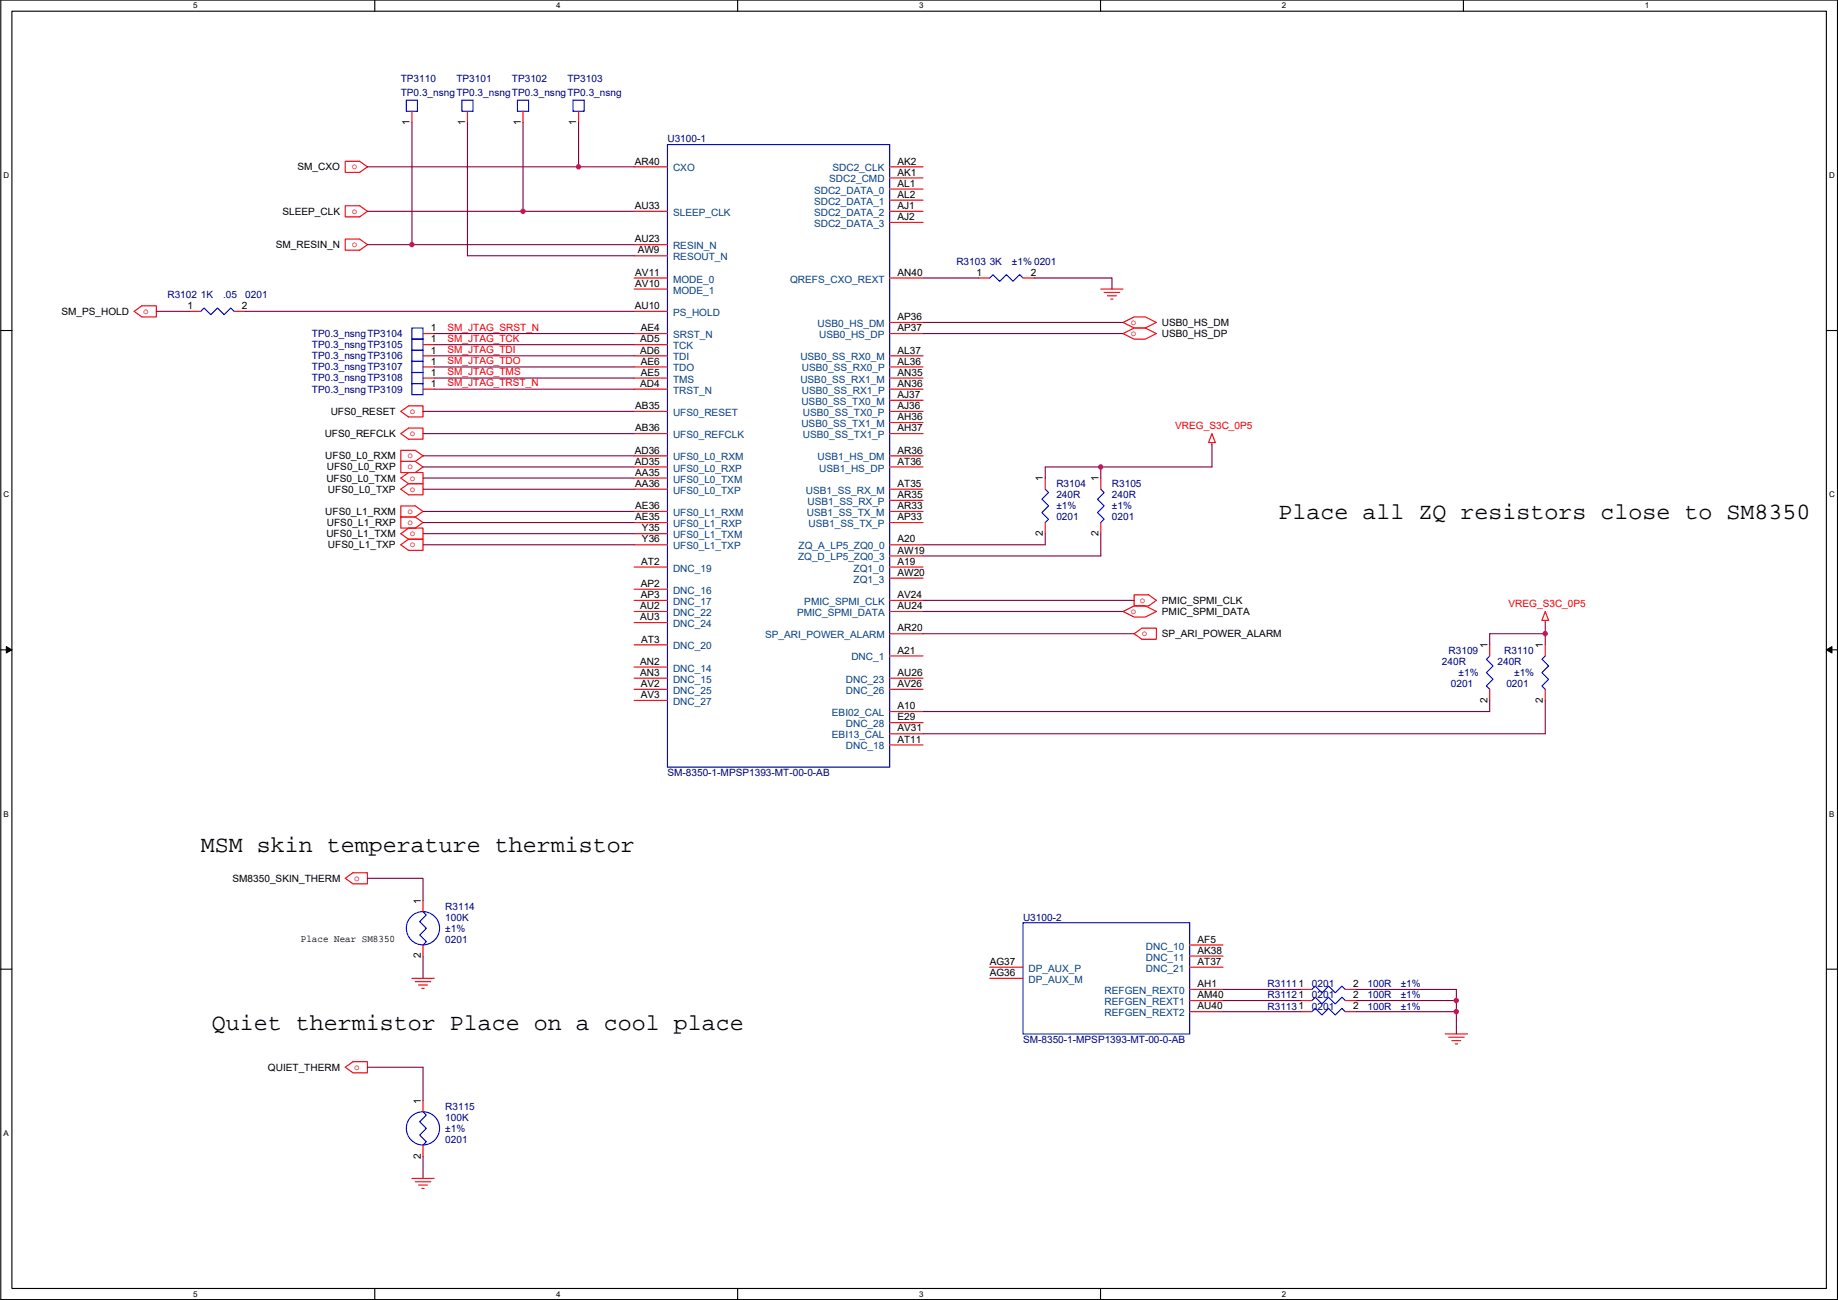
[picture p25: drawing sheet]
<svg xmlns="http://www.w3.org/2000/svg" width="420mm" height="297mm" viewBox="0 0 420 297" stroke-linecap="round" stroke-linejoin="round" font-family="sans-serif">
<defs><g id="words">
<g font-size="5.3">
<text x="292.3" y="118.6">Place all ZQ resistors close to SM8350</text>
<text x="45.9" y="194.8">MSM skin temperature thermistor</text>
<text x="48.4" y="235.4">Quiet thermistor Place on a cool place</text>
</g>
<g font-size="2.3" fill="#000080">
<text x="91.6" y="18.8">TP3110</text>
<text x="91.6" y="21.9">TP0.3_nsngTP0.3_nsngTP0.3_nsngTP0.3_nsng</text>
<text x="104.3" y="18.8">TP3101</text>
<text x="117" y="18.8">TP3102</text>
<text x="129.7" y="18.8">TP3103</text>
<text x="152.6" y="32.6">U3100-1</text>
<text x="218.6" y="60.5">R3103</text>
<text x="226.2" y="60.5">3K</text>
<text x="231.3" y="60.5">±1% 0201</text>
<text x="38.3" y="68.1">R3102</text>
<text x="45.9" y="68.1">1K</text>
<text x="51" y="68.1">.05</text>
<text x="56.1" y="68.1">0201</text>
<text x="71.3" y="77">TP0.3_nsngTP3104</text>
<text x="71.3" y="79.5">TP0.3_nsngTP3105</text>
<text x="71.3" y="82.1">TP0.3_nsngTP3106</text>
<text x="71.3" y="84.6">TP0.3_nsngTP3107</text>
<text x="71.3" y="87.2">TP0.3_nsngTP3108</text>
<text x="71.3" y="89.7">TP0.3_nsngTP3109</text>
<text x="241.5" y="111.3">R3104</text>
<text x="241.5" y="113.8">240R</text>
<text x="254.2" y="111.3">R3105</text>
<text x="254.2" y="113.8">240R</text>
<text x="241.5" y="116.4">±1%</text>
<text x="241.5" y="118.9">0201</text>
<text x="254.2" y="116.4">±1%</text>
<text x="254.2" y="118.9">0201</text>
<text x="331.1" y="149.4">R3109</text>
<text x="343.8" y="149.4">R3110</text>
<text x="329.6" y="151.9">240R</text>
<text x="333.4" y="154.5">±1%</text>
<text x="342.3" y="151.9">240R</text>
<text x="346.1" y="154.5">±1%</text>
<text x="331.6" y="157">0201</text>
<text x="344.4" y="157">0201</text>
<text x="152.6" y="177.3">SM-8350-1-MPSP1393-MT-00-0-AB</text>
<text x="101.8" y="207.8">R3114</text>
<text x="101.8" y="210.4">100K</text>
<text x="101.8" y="212.9">±1%</text>
<text x="101.8" y="215.4">0201</text>
<text x="233.9" y="210.4">U3100-2</text>
<text x="289.7" y="225.6">R31111</text>
<text x="299.9" y="225.6">0201</text>
<text x="312.6" y="225.6">100R</text>
<text x="320.2" y="225.6">±1%</text>
<text x="289.7" y="230.7">R31131</text>
<text x="289.7" y="228.1">R31121</text>
<text x="299.9" y="230.7">0201</text>
<text x="299.9" y="228.1">0201</text>
<text x="312.6" y="230.7">100R</text>
<text x="312.6" y="228.1">100R</text>
<text x="320.2" y="230.7">±1%</text>
<text x="320.2" y="228.1">±1%</text>
<text x="233.9" y="238.3">SM-8350-1-MPSP1393-MT-00-0-AB</text>
<text x="101.8" y="253.5">R3115</text>
<text x="101.8" y="256.1">100K</text>
<text x="101.8" y="258.6">±1%</text>
<text x="101.8" y="261.2">0201</text>
</g>
<g font-size="2.3">
<text x="93.6" y="28.5" transform="rotate(-90 93.6 28.5)">1</text>
<text x="106.3" y="28.5" transform="rotate(-90 106.3 28.5)">1</text>
<text x="119" y="28.5" transform="rotate(-90 119 28.5)">1</text>
<text x="131.7" y="28.5" transform="rotate(-90 131.7 28.5)">1</text>
<text x="68" y="38.9">SM_CXO</text>
<text x="145.1" y="37.6">AR40</text>
<text x="205.2" y="40.1">AK1</text>
<text x="205.2" y="37.6">AK2</text>
<text x="145.1" y="47.8">AU33</text>
<text x="205.2" y="42.7">AL1</text>
<text x="205.2" y="45.2">AL2</text>
<text x="205.2" y="47.8">AJ1</text>
<text x="64.6" y="49.1">SLEEP_CLK</text>
<text x="205.2" y="50.3">AJ2</text>
<text x="63.1" y="56.7">SM_RESIN_N</text>
<text x="145.1" y="55.4">AU23</text>
<text x="145.8" y="57.9">AW9</text>
<text x="145.2" y="63">AV11</text>
<text x="145.2" y="65.5">AV10</text>
<text x="205.2" y="63">AN40</text>
<text x="223.2" y="63">1</text>
<text x="235.6" y="63">2</text>
<text x="14" y="71.9">SM_PS_HOLD</text>
<text x="42.9" y="70.6">1</text>
<text x="55.3" y="70.6">2</text>
<text x="145.1" y="70.6">AU10</text>
<text x="98.5" y="75.7">1</text>
<text x="146.5" y="75.7">AE4</text>
<text x="205.2" y="73.2">AP36</text>
<text x="205.2" y="75.7">AP37</text>
<text x="265.6" y="74.5">USB0_HS_DM</text>
<text x="265.6" y="77">USB0_HS_DP</text>
<text x="98.5" y="78.2">1</text>
<text x="98.5" y="83.3">1</text>
<text x="98.5" y="80.8">1</text>
<text x="146.4" y="78.2">AD5</text>
<text x="146.4" y="80.8">AD6</text>
<text x="146.5" y="83.3">AE6</text>
<text x="205.2" y="83.3">AL36</text>
<text x="205.2" y="80.8">AL37</text>
<text x="98.5" y="85.9">1</text>
<text x="98.5" y="88.4">1</text>
<text x="146.4" y="88.4">AD4</text>
<text x="146.5" y="85.9">AE5</text>
<text x="205.2" y="88.4">AN36</text>
<text x="205.2" y="85.9">AN35</text>
<text x="75.6" y="94.8">UFS0_RESET</text>
<text x="145.2" y="93.5">AB35</text>
<text x="205.2" y="93.5">AJ36</text>
<text x="205.2" y="90.9">AJ37</text>
<text x="74.2" y="99.9">UFS0_REFCLK</text>
<text x="145.2" y="98.6">AB36</text>
<text x="205.2" y="98.6">AH37</text>
<text x="205.2" y="96">AH36</text>
<text x="74.4" y="104.9">UFS0_L0_RXM</text>
<text x="74.7" y="107.5">UFS0_L0_RXP</text>
<text x="145.1" y="103.6">AD36</text>
<text x="145.1" y="106.2">AD35</text>
<text x="205.2" y="103.6">AR36</text>
<text x="205.2" y="106.2">AT36</text>
<text x="74.6" y="110">UFS0_L0_TXM</text>
<text x="75" y="112.6">UFS0_L0_TXP</text>
<text x="145.2" y="108.7">AA35</text>
<text x="145.2" y="111.3">AA36</text>
<text x="205.2" y="111.3">AT35</text>
<text x="205.2" y="113.8">AR35</text>
<text x="238.4" y="110" transform="rotate(-90 238.4 110)">1</text>
<text x="251.1" y="110" transform="rotate(-90 251.1 110)">1</text>
<text x="74.4" y="117.6">UFS0_L1_RXM</text>
<text x="145.2" y="116.3">AE36</text>
<text x="145.2" y="118.9">AE35</text>
<text x="205.2" y="118.9">AP33</text>
<text x="205.2" y="116.3">AR33</text>
<text x="74.6" y="122.7">UFS0_L1_TXM</text>
<text x="74.7" y="120.2">UFS0_L1_RXP</text>
<text x="75" y="125.3">UFS0_L1_TXP</text>
<text x="146.8" y="121.4">Y35</text>
<text x="146.8" y="124">Y36</text>
<text x="205.2" y="124">A20</text>
<text x="238.4" y="122.5" transform="rotate(-90 238.4 122.5)">2</text>
<text x="251.1" y="122.5" transform="rotate(-90 251.1 122.5)">2</text>
<text x="146.6" y="129">AT2</text>
<text x="205.2" y="129">A19</text>
<text x="205.2" y="131.6">AW20</text>
<text x="205.2" y="126.5">AW19</text>
<text x="146.5" y="134.1">AP2</text>
<text x="146.5" y="136.7">AP3</text>
<text x="205.2" y="136.7">AV24</text>
<text x="265.6" y="138">PMIC_SPMI_CLK</text>
<text x="146.4" y="139.2">AU2</text>
<text x="146.4" y="141.7">AU3</text>
<text x="205.2" y="139.2">AU24</text>
<text x="265.6" y="140.5">PMIC_SPMI_DATA</text>
<text x="146.6" y="146.8">AT3</text>
<text x="205.2" y="144.3">AR20</text>
<text x="205.2" y="149.4">A21</text>
<text x="265.6" y="145.6">SP_ARI_POWER_ALARM</text>
<text x="340" y="148.1" transform="rotate(-90 340 148.1)">1</text>
<text x="352.7" y="148.1" transform="rotate(-90 352.7 148.1)">1</text>
<text x="146.4" y="151.9">AN2</text>
<text x="146.4" y="154.4">AN3</text>
<text x="205.2" y="154.4">AU26</text>
<text x="146.5" y="157">AV2</text>
<text x="146.5" y="159.5">AV3</text>
<text x="205.2" y="157">AV26</text>
<text x="340" y="160.6" transform="rotate(-90 340 160.6)">2</text>
<text x="352.7" y="160.6" transform="rotate(-90 352.7 160.6)">2</text>
<text x="205.2" y="164.6">E29</text>
<text x="205.2" y="162.1">A10</text>
<text x="205.2" y="167.1">AV31</text>
<text x="205.2" y="169.7">AT11</text>
<text x="53.2" y="201.5">SM8350_SKIN_THERM</text>
<text x="96.2" y="206.5" transform="rotate(-90 96.2 206.5)">1</text>
<text x="68.8" y="215.2">Place Near SM8350</text>
<text x="273.7" y="215.4">AF5</text>
<text x="96.2" y="219" transform="rotate(-90 96.2 219)">2</text>
<text x="226.2" y="220.5">AG37</text>
<text x="273.7" y="217.9">AK38</text>
<text x="273.7" y="220.5">AT37</text>
<text x="226.2" y="223">AG36</text>
<text x="273.7" y="225.6">AH1</text>
<text x="309.3" y="225.6">2</text>
<text x="273.7" y="228.1">AM40</text>
<text x="273.7" y="230.6">AU40</text>
<text x="309.3" y="230.6">2</text>
<text x="309.3" y="228.1">2</text>
<text x="61.2" y="244.6">QUIET_THERM</text>
<text x="96.2" y="252.2" transform="rotate(-90 96.2 252.2)">1</text>
<text x="96.2" y="264.7" transform="rotate(-90 96.2 264.7)">2</text>
</g>
<g font-size="2.3" fill="#f00">
<text x="80.4" y="38.7">o</text>
<text x="80.4" y="48.8">o</text>
<text x="80.4" y="56.5">o</text>
<text x="32.7" y="71.7">o</text>
<text x="102.3" y="75.6">SM_JTAG_SRST_N</text>
<text x="258.5" y="74.2">o</text>
<text x="258.5" y="76.8">o</text>
<text x="102.3" y="78.1">SM_JTAG_TCK</text>
<text x="102.3" y="80.7">SM_JTAG_TDI</text>
<text x="102.3" y="83.2">SM_JTAG_TDO</text>
<text x="102.3" y="85.8">SM_JTAG_TMS</text>
<text x="102.3" y="88.3">SM_JTAG_TRST_N</text>
<text x="93.7" y="94.6">o</text>
<text x="93.7" y="99.6">o</text>
<text x="268.7" y="98.1">VREG_S3C_0P5</text>
<text x="93.1" y="104.7">o</text>
<text x="93.1" y="107.3">o</text>
<text x="93.7" y="109.8">o</text>
<text x="93.7" y="112.3">o</text>
<text x="93.1" y="117.4">o</text>
<text x="93.1" y="120">o</text>
<text x="93.7" y="122.5">o</text>
<text x="93.7" y="125">o</text>
<text x="260.5" y="137.7">o</text>
<text x="258.5" y="140.3">o</text>
<text x="344.9" y="138.7">VREG_S3C_0P5</text>
<text x="261" y="145.4">o</text>
<text x="81" y="201.2">o</text>
<text x="81" y="244.4">o</text>
</g>
<g font-size="2.3" fill="#004080">
<text x="153.8" y="39.2">CXO</text>
<text x="189.6" y="41.7">SDC2_CMD</text>
<text x="190.3" y="39.2">SDC2_CLK</text>
<text x="186.1" y="44.2">SDC2_DATA_0</text>
<text x="186.1" y="46.8">SDC2_DATA_1</text>
<text x="153.8" y="49.3">SLEEP_CLK</text>
<text x="186.1" y="49.3">SDC2_DATA_2</text>
<text x="186.1" y="51.9">SDC2_DATA_3</text>
<text x="153.8" y="56.9">RESIN_N</text>
<text x="153.8" y="59.5">RESOUT_N</text>
<text x="153.8" y="64.6">MODE_0</text>
<text x="180.6" y="64.6">QREFS_CXO_REXT</text>
<text x="153.8" y="67.1">MODE_1</text>
<text x="153.8" y="72.2">PS_HOLD</text>
<text x="153.8" y="77.3">SRST_N</text>
<text x="186.9" y="74.7">USB0_HS_DM</text>
<text x="187.3" y="77.3">USB0_HS_DP</text>
<text x="153.8" y="79.8">TCK</text>
<text x="153.8" y="82.3">TDI</text>
<text x="183" y="82.3">USB0_SS_RX0_M</text>
<text x="153.8" y="84.9">TDO</text>
<text x="153.8" y="87.4">TMS</text>
<text x="153.8" y="90">TRST_N</text>
<text x="183" y="87.4">USB0_SS_RX1_M</text>
<text x="183.3" y="84.9">USB0_SS_RX0_P</text>
<text x="183.3" y="90">USB0_SS_RX1_P</text>
<text x="153.8" y="95">UFS0_RESET</text>
<text x="183.2" y="92.5">USB0_SS_TX0_M</text>
<text x="183.5" y="95">USB0_SS_TX0_P</text>
<text x="153.8" y="100.1">UFS0_REFCLK</text>
<text x="183.2" y="97.6">USB0_SS_TX1_M</text>
<text x="183.5" y="100.1">USB0_SS_TX1_P</text>
<text x="153.8" y="105.2">UFS0_L0_RXM</text>
<text x="153.8" y="107.7">UFS0_L0_RXP</text>
<text x="186.9" y="105.2">USB1_HS_DM</text>
<text x="187.3" y="107.7">USB1_HS_DP</text>
<text x="153.8" y="110.3">UFS0_L0_TXM</text>
<text x="153.8" y="112.8">UFS0_L0_TXP</text>
<text x="184.2" y="112.8">USB1_SS_RX_M</text>
<text x="153.8" y="117.9">UFS0_L1_RXM</text>
<text x="184.5" y="117.9">USB1_SS_TX_M</text>
<text x="184.6" y="115.4">USB1_SS_RX_P</text>
<text x="153.8" y="120.4">UFS0_L1_RXP</text>
<text x="153.8" y="123">UFS0_L1_TXM</text>
<text x="153.8" y="125.5">UFS0_L1_TXP</text>
<text x="182.6" y="125.5">ZQ_A_LP5_ZQ0_0</text>
<text x="184.8" y="120.4">USB1_SS_TX_P</text>
<text x="153.8" y="130.6">DNC_19</text>
<text x="182.4" y="128.1">ZQ_D_LP5_ZQ0_3</text>
<text x="195.1" y="130.6">ZQ1_0</text>
<text x="153.8" y="135.7">DNC_16</text>
<text x="195.1" y="133.1">ZQ1_3</text>
<text x="153.8" y="138.2">DNC_17</text>
<text x="153.8" y="140.8">DNC_22</text>
<text x="153.8" y="143.3">DNC_24</text>
<text x="182.2" y="140.8">PMIC_SPMI_DATA</text>
<text x="183.9" y="138.2">PMIC_SPMI_CLK</text>
<text x="153.8" y="148.4">DNC_20</text>
<text x="174.9" y="145.8">SP_ARI_POWER_ALARM</text>
<text x="153.8" y="153.5">DNC_14</text>
<text x="153.8" y="156">DNC_15</text>
<text x="193.3" y="156">DNC_23</text>
<text x="194.6" y="150.9">DNC_1</text>
<text x="153.8" y="158.5">DNC_25</text>
<text x="153.8" y="161.1">DNC_27</text>
<text x="193.3" y="158.5">DNC_26</text>
<text x="190.2" y="163.6">EBI02_CAL</text>
<text x="193.3" y="166.2">DNC_28</text>
<text x="190.2" y="168.7">EBI13_CAL</text>
<text x="193.3" y="171.2">DNC_18</text>
<text x="261.9" y="217">DNC_10</text>
<text x="261.9" y="219.5">DNC_11</text>
<text x="235.1" y="222">DP_AUX_P</text>
<text x="235.1" y="224.6">DP_AUX_M</text>
<text x="252.5" y="227.1">REFGEN_REXT0</text>
<text x="261.9" y="222">DNC_21</text>
<text x="252.5" y="229.7">REFGEN_REXT1</text>
<text x="252.5" y="232.2">REFGEN_REXT2</text>
</g>
<g font-size="1.8">
<text x="44.2" y="1.9">5</text>
<text x="127.1" y="1.9">4</text>
<text x="210.1" y="1.9">3</text>
<text x="293" y="1.9">2</text>
<text x="376" y="1.9">1</text>
<text x=".8" y="40.7">D</text>
<text x="418.1" y="40.7">D</text>
<text x=".8" y="113.6">C</text>
<text x="418.1" y="113.6">C</text>
<text x=".8" y="186.6">B</text>
<text x="418.1" y="186.6">B</text>
<text x=".8" y="259.5">A</text>
<text x="44.2" y="296.3">5</text>
<text x="127.1" y="296.3">4</text>
<text x="210.1" y="296.3">3</text>
<text x="293" y="296.3">2</text>
</g>
</g></defs>
<path d="M.2 0h419.8v296.9h-419.8zM2.7 2.6h414.8v291.8h-414.8z" fill="none" stroke="#000" stroke-width=".25"/>
<g fill="#fff">
<path d="M44.2 .3h1v2h-1z"/>
<path d="M44.2 294.7h1v2h-1z"/>
</g>
<path d="M85.7 0v2.6M85.7 294.4v2.5" fill="none" stroke="#000" stroke-width=".25"/>
<g fill="#fff">
<path d="M127.1 .3h1v2h-1z"/>
<path d="M127.1 294.7h1v2h-1z"/>
</g>
<path d="M168.6 0v2.6M168.6 294.4v2.5" fill="none" stroke="#000" stroke-width=".25"/>
<g fill="#fff">
<path d="M210.1 .3h1v2h-1z"/>
<path d="M210.1 294.7h1v2h-1z"/>
</g>
<path d="M251.6 0v2.6M251.6 294.4v2.5" fill="none" stroke="#000" stroke-width=".25"/>
<g fill="#fff">
<path d="M293 .3h1v2h-1z"/>
<path d="M293 294.7h1v2h-1z"/>
</g>
<path d="M334.5 0v2.6" fill="none" stroke="#000" stroke-width=".25"/>
<g fill="#fff">
<path d="M376 .3h1v2h-1z"/>
<path d="M.8 39h1.3v2.1h-1.3z"/>
<path d="M418.1 39h1.3v2.1h-1.3z"/>
<path d="M.8 112h1.3v2h-1.3z"/>
<path d="M418.1 112h1.3v2h-1.3z"/>
</g>
<path d="M.2 75.5h2.5M417.5 75.5h2.5" fill="none" stroke="#000" stroke-width=".25"/>
<g fill="#fff">
<path d="M.8 185h1.2v2h-1.2z"/>
<path d="M418.1 185h1.2v2h-1.2z"/>
</g>
<path d="M.2 148.5h2.5M417.5 148.5h2.5" fill="none" stroke="#000" stroke-width=".25"/>
<path d="M1.4 147.7l1.3 .8-1.3 .7zM417.5 148.5l1.3-.8v1.5z" fill="#000" stroke="#000" stroke-width=".23"/>
<path d="M.8 257.9h1.2v2h-1.2z" fill="#fff"/>
<path d="M.2 221.4h2.5M417.5 221.4h2.5" fill="none" stroke="#000" stroke-width=".25"/>
<g fill="none" stroke="#f00" stroke-width=".25">
<path d="M78.9 36.9h3.3l1.8 1.2-1.8 1.3h-3.3zM94.2 25.4v2.6M106.9 25.4v2.6M119.6 25.4v2.6M132.3 25.4v2.6M145 38.1h7.6M203.4 38.1h7.6M78.9 47h3.3l1.8 1.3-1.8 1.3h-3.3zM78.9 54.6h3.3l1.8 1.3-1.8 1.3h-3.3zM145 48.3h7.6M145 55.9h7.6M145 58.4h7.6"/>
<path d="M203.4 40.7h7.6M203.4 43.2h7.6M203.4 45.7h7.6M203.4 48.3h7.6M203.4 50.8h7.6M30.7 71.1l1.7-1.2h3.3v2.5h-3.3zM43.4 71.1h2.5M53.5 71.1h2.6M96.7 78.8h2.5M96.7 76.2h2.5M145 63.5h7.6M145 66.1h7.6"/>
<path d="M145 71.1h7.6M145 76.2h7.6M145 78.8h7.6M203.4 63.5h7.6M203.4 73.7h7.6M203.4 76.2h7.6M223.7 63.5h2.5M233.9 63.5h2.5M251.6 66.1h5.1M252.4 66.8h3.6M253.2 67.6h2M253.9 68.3h.5"/>
<path d="M256.7 73.7l2.6-1.3h2.5l2.5 1.3-2.5 1.3h-2.5zM256.7 76.2l2.6-1.2h2.5l2.5 1.2-2.5 1.3h-2.5zM91.6 94l1.8-1.3h3.3v2.6h-3.3zM91.6 99.1l1.8-1.3h3.3v2.6h-3.3zM96.7 83.8h2.5M96.7 81.3h2.5M96.7 86.4h2.5M96.7 88.9h2.5M145 81.3h7.6M145 83.8h7.6M145 86.4h7.6M145 88.9h7.6"/>
<path d="M145 94h7.6M145 99.1h7.6M203.4 81.3h7.6M203.4 83.8h7.6M203.4 86.4h7.6M203.4 88.9h7.6M203.4 91.5h7.6M203.4 94h7.6M203.4 96.5h7.6M203.4 99.1h7.6M277 99.1l.8 2h-1.5zM91.6 102.9h3.3l1.8 1.3-1.8 1.2h-3.3z"/>
<path d="M91.6 105.4h3.3l1.8 1.3-1.8 1.3h-3.3zM91.6 115.6h3.3l1.8 1.3-1.8 1.2h-3.3zM91.6 118.1h3.3l1.8 1.3-1.8 1.3h-3.3zM91.6 109.2l1.8-1.2h3.3v2.5h-3.3zM91.6 111.8l1.8-1.3h3.3v2.6h-3.3zM145 104.2h7.6M145 106.7h7.6M145 109.2h7.6M145 111.8h7.6M145 116.9h7.6M145 119.4h7.6M203.4 104.2h7.6"/>
<path d="M203.4 106.7h7.6M203.4 111.8h7.6M203.4 114.3h7.6M203.4 116.9h7.6M203.4 119.4h7.6M238.9 109.2v2.6M238.9 119.4v2.5M251.6 109.2v2.6M251.6 119.4v2.5M277 101.1v.5M91.6 121.9l1.8-1.2h3.3v2.5h-3.3zM91.6 124.5l1.8-1.3h3.3v2.6h-3.3z"/>
<path d="M145 121.9h7.6M145 124.5h7.6M145 129.6h7.6M145 134.6h7.6M145 137.2h7.6M145 139.7h7.6M203.4 124.5h7.6M203.4 127h7.6M203.4 129.6h7.6M203.4 132.1h7.6M203.4 137.2h7.6M203.4 139.7h7.6"/>
<path d="M256.7 139.7l2.6-1.2h2.5l2.5 1.2-2.5 1.3h-2.5zM259.3 135.9h3.3l1.7 1.3-1.7 1.3h-3.3zM353.2 139.7l.8 2.1h-1.5zM145 142.3h7.6M145 147.3h7.6M145 152.4h7.6M145 155h7.6M145 157.5h7.6M203.4 144.8h7.6M203.4 149.9h7.6M203.4 155h7.6M203.4 157.5h7.6"/>
<path d="M259.3 144.8l1.7-1.3h3.3v2.6h-3.3zM340.5 147.3v2.6M340.5 157.5v2.5M353.2 141.8v.5M353.2 147.3v2.6M353.2 157.5v2.5M145 160h7.6M203.4 162.6h7.6M203.4 165.1h7.6M203.4 167.7h7.6M203.4 170.2h7.6M78.9 200.7l1.8-1.3h3.3v2.6h-3.3z"/>
<path d="M96.7 205.8v2.5M96.7 215.9v2.6M272 215.9h7.6M272 218.5h7.6M94.2 223.5h5M94.9 224.3h3.6M95.7 225.1h2M96.4 225.8h.6M226.2 221h7.7M226.2 223.5h7.7M272 221h7.6M272 226.1h7.6"/>
<path d="M272 228.6h7.6M272 231.2h7.6M297.4 226.1h2.5M297.4 231.2h2.5M297.4 228.6h2.5M307.5 226.1h2.6M307.5 231.2h2.6M307.5 228.6h2.6M330.4 236.2h5.1M331.1 237h3.6M331.9 237.8h2M332.7 238.5h.5"/>
<path d="M78.9 243.9l1.8-1.3h3.3v2.5h-3.3zM96.7 251.5v2.5M94.2 269.3h5M94.9 270h3.6M95.7 270.8h2M96.4 271.5h.6M96.7 261.6v2.6"/>
</g>
<g fill="none" stroke="#00f" stroke-width=".25">
<path d="M92.9 22.9h2.5v2.5h-2.5zM105.6 22.9h2.5v2.5h-2.5zM118.3 22.9h2.5v2.5h-2.5zM131 22.9h2.5v2.5h-2.5zM152.6 33h50.8v142.3h-50.8zM45.9 71.1l.8-.7 1.5 1.5 1.5-1.5 1.5 1.5 1.6-1.5 .7 .7M94.2 77.5h2.5v2.5h-2.5zM94.2 75h2.5v2.5h-2.5zM226.2 63.5l.8-.7 1.5 1.5 1.5-1.5 1.6 1.5 1.5-1.5 .8 .7M94.2 82.6h2.5v2.5h-2.5zM94.2 80h2.5v2.6h-2.5zM94.2 85.1h2.5v2.6h-2.5z"/>
<path d="M94.2 87.7h2.5v2.5h-2.5zM238.9 111.8l.8 .7-1.5 1.6 1.5 1.5-1.5 1.5 1.5 1.5-.8 .8M251.6 111.8l.8 .7-1.5 1.6 1.5 1.5-1.5 1.5 1.5 1.5-.8 .8M340.5 149.9l-.7 .7 1.5 1.6-1.5 1.5 1.5 1.5-1.5 1.5 .7 .8M353.2 149.9l-.7 .7 1.5 1.6-1.5 1.5 1.5 1.5-1.5 1.5 .7 .8M96.7 208.3l.8 .8-1.6 1.5 1.6 1.5-1.6 1.5 1.6 1.6-.8 .7M233.9 210.8h38.1v25.4h-38.1zM299.9 226.1l.8-.8 1.5 1.5 1.5-1.5 1.5 1.5 1.6-1.5 .7 .8M299.9 231.2l.8-.8 1.5 1.5 1.5-1.5 1.5 1.5 1.6-1.5 .7 .8M299.9 228.6l.8-.7 1.5 1.5 1.5-1.5 1.5 1.5 1.6-1.5 .7 .7M96.7 254l.8 .8-1.6 1.5 1.6 1.5-1.6 1.6 1.6 1.5-.8 .7"/>
<circle cx="96.7" cy="212.1" r="3.8"/>
<circle cx="96.7" cy="257.8" r="3.8"/>
</g>
<g fill="none" stroke="#800040" stroke-width=".25">
<path d="M84 38.1h61M94.2 28v27.9h50.8M106.9 28v30.4h38.1M119.6 28v20.3M132.3 28v10.1M84 48.3h35.6M84 55.9h10.2M119.6 48.3h25.4M35.7 71.1h7.7M56.1 71.1h88.9M99.2 76.2h45.8M99.2 78.8h45.8"/>
<path d="M211 63.5h12.7M211 76.2h45.7M211 73.7h45.7M236.4 63.5h17.8v2.6M96.7 94h48.3M96.7 99.1h48.3M99.2 81.3h45.8M99.2 83.8h45.8M99.2 86.4h45.8M99.2 88.9h45.8M96.7 104.2h48.3M96.7 106.7h48.3"/>
<path d="M96.7 109.2h48.3M96.7 116.9h48.3M96.7 119.4h48.3M96.7 111.8h48.3M238.9 109.2v-2.5h12.7v2.5M277 101.6v5.1h-25.4M96.7 121.9h48.3M96.7 124.5h48.3M211 139.7h45.7M211 137.2h48.3M238.9 121.9v2.6h-27.9M251.6 121.9v5.1h-40.6"/>
<path d="M211 144.8h48.3M353.2 142.3v2.5M353.2 144.8h-12.7v2.5M353.2 144.8v2.5M340.5 160v2.6h-129.5M353.2 160v7.7h-142.2M84 200.7h12.7v5.1M96.7 218.5v5M279.6 226.1h17.8M279.6 228.6h17.8M279.6 231.2h17.8M310.1 226.1h22.8v2.5"/>
<path d="M310.1 228.6h22.8M310.1 231.2h22.8M332.9 228.6v2.6M332.9 231.2v5M84 243.9h12.7v7.6M96.7 264.2v5.1"/>
</g>
<g fill="#f0f" stroke="#f0f" stroke-width=".25">
<circle cx="119.5" cy="48.3" r=".5"/>
<circle cx="353.2" cy="144.8" r=".5"/>
<circle cx="251.6" cy="106.7" r=".5"/>
<circle cx="332.9" cy="228.6" r=".5"/>
<circle cx="132.2" cy="38.1" r=".5"/>
<circle cx="332.9" cy="231.1" r=".5"/>
<circle cx="94.1" cy="55.9" r=".5"/>
</g>
<use href="#words"/>
</svg>
